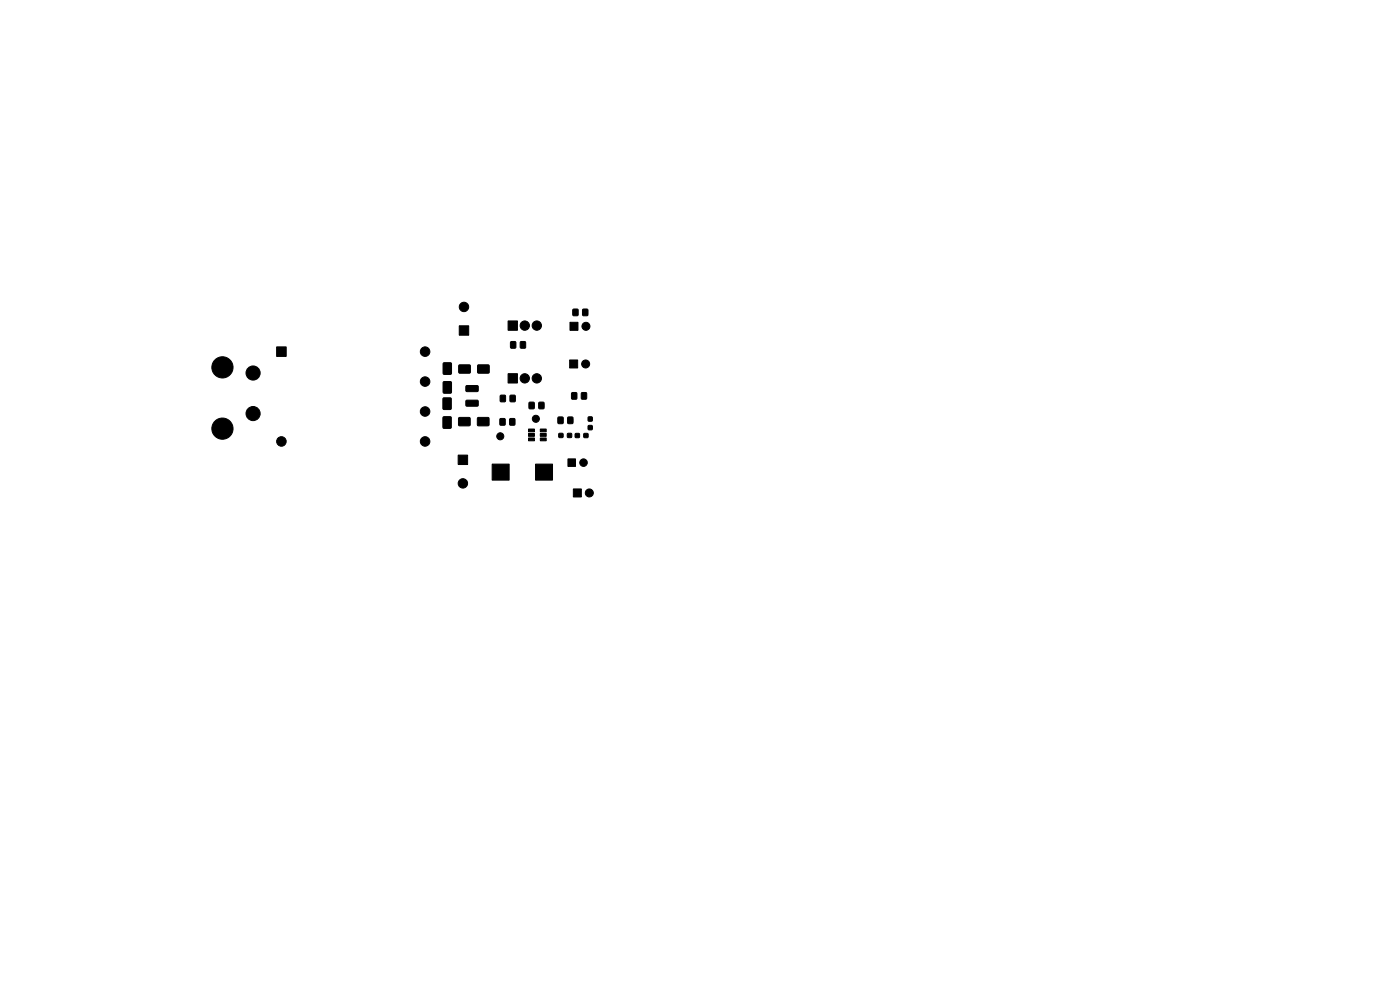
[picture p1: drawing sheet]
<svg xmlns="http://www.w3.org/2000/svg" width="297mm" height="210mm" viewBox="0 0 297 210" stroke-linecap="round" stroke-linejoin="round" font-family="sans-serif">
<g fill="#000" stroke="#000" stroke-width=".21">
<path d="M58.7 73.6h2v2h-2zM94.1 77h1.6v2.4h-1.6zM97.4 69.1h2v2h-2zM97.4 77.5h2.3v1.6h-2.3zM101.4 77.5h2.3v1.6h-2.3zM107.8 68.1h2v2h-2zM108.4 72.5h1v1.3h-1zM110.4 72.5h1.1v1.3h-1.1zM120.8 76.4h1.7v1.7h-1.7zM120.9 68.4h1.7v1.7h-1.7zM121.6 65.6h1v1.3h-1zM123.6 65.6h1.1v1.3h-1.1z"/>
<path d="M94 88.5h1.7v2.3h-1.7zM94 84.5h1.7v2.3h-1.7zM94.1 81h1.6v2.4h-1.6zM97.2 96.5h2v2h-2zM97.3 88.6h2.4v1.7h-2.4zM98.9 81.9l2.4-.1 .2 .2-.1 .9-.2 .2h-2.2l-.2-.3zM98.9 85l2.4-.1 .2 .2-.1 .9-.2 .2h-2.2l-.2-.3zM101.3 88.6h2.4v1.7h-2.4zM106.1 88.8h1v1.3h-1zM106.2 83.9h1v1.3h-1zM107.8 79.3h2v2h-2zM108.2 88.8h1v1.3h-1z"/>
<path d="M108.2 83.9h1.1v1.3h-1.1zM112.3 85.4h1v1.3h-1zM112.1 91h1.3v.6h-1.3zM112.1 92h1.3v.6h-1.3zM112.1 92.9h1.3v.6h-1.3zM114.3 85.4h1.1v1.3h-1.1zM114.6 92.9h1.3v.6h-1.3zM114.6 92h1.3v.6h-1.3zM114.6 91h1.3v.6h-1.3zM118.4 88.5h1v1.3h-1zM118.6 92h.8v.8h-.8zM120.4 92h.8v.8h-.8z"/>
<path d="M120.5 88.5h1v1.3h-1zM120.5 97.3h1.6v1.6h-1.6zM121.3 83.3h1v1.3h-1zM122.1 92h.8v.8h-.8zM123.4 83.3h1v1.3h-1zM123.9 92h.8v.8h-.8zM124.8 88.5h.8v.8h-.8zM124.8 90.3h.8v.8h-.8zM104.4 98.5h3.6v3.4h-3.6zM113.6 98.5h3.6v3.4h-3.6zM121.6 103.7h1.7v1.7h-1.7z"/>
<circle cx="47.2" cy="77.9" r="2.25"/>
<circle cx="53.7" cy="79.1" r="1.5"/>
<circle cx="90.2" cy="74.6" r="1.01"/>
<circle cx="98.4" cy="65.1" r="1"/>
<circle cx="111.3" cy="69.1" r=".99"/>
<circle cx="113.9" cy="69.1" r=".99"/>
<circle cx="124.2" cy="77.2" r=".85"/>
<circle cx="124.3" cy="69.2" r=".85"/>
<circle cx="47.2" cy="90.9" r="2.25"/>
<circle cx="53.7" cy="87.7" r="1.5"/>
<circle cx="59.7" cy="93.6" r="1.01"/>
<circle cx="90.2" cy="93.6" r="1.01"/>
<circle cx="90.2" cy="80.9" r="1.01"/>
<circle cx="90.2" cy="87.3" r="1.01"/>
<circle cx="106.1" cy="92.5" r=".75"/>
<circle cx="111.3" cy="80.3" r=".99"/>
<circle cx="113.7" cy="88.8" r=".75"/>
<circle cx="113.9" cy="80.3" r=".99"/>
<circle cx="123.8" cy="98.1" r=".8"/>
<circle cx="98.2" cy="102.5" r="1"/>
<circle cx="125" cy="104.6" r=".85"/>
</g>
</svg>
